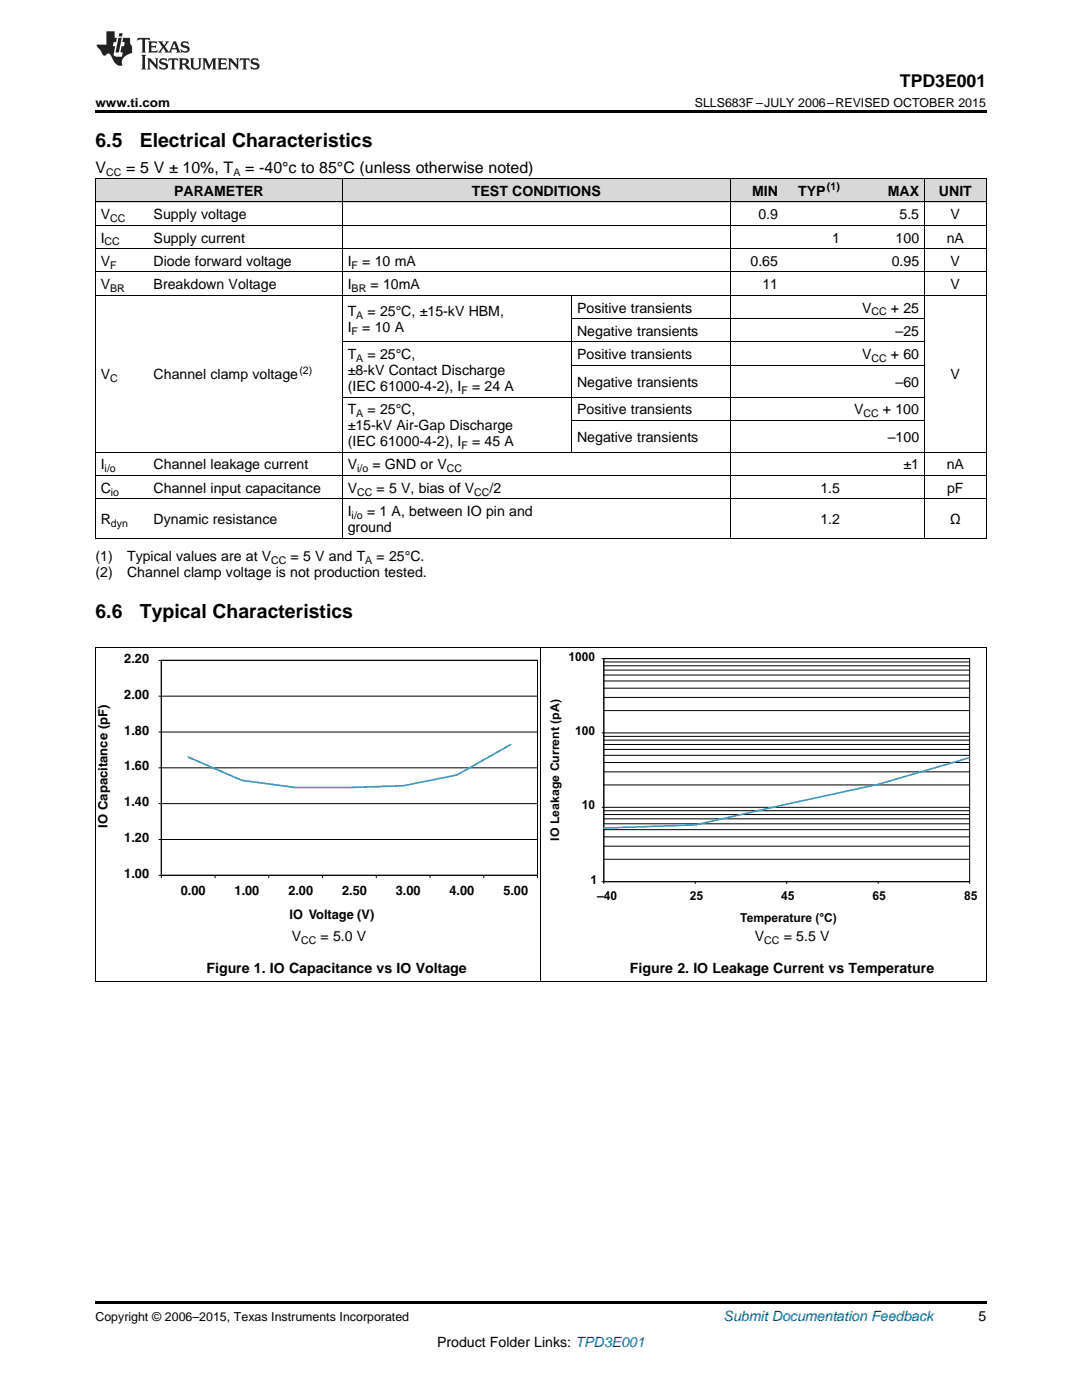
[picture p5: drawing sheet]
<svg xmlns="http://www.w3.org/2000/svg" width="216mm" height="279mm" viewBox="0 0 216 279" stroke-linecap="round" stroke-linejoin="round" font-family="sans-serif">
<defs><g id="words">
<g font-size="3.9">
<text x="19" y="29.3">6.5</text>
<text x="27.9" y="29.3">Electrical Characteristics</text>
<text x="19" y="123.3">6.6</text>
<text x="27.9" y="123.3">Typical Characteristics</text>
</g>
<text font-size="3.5" x="179.6" y="17.3">TPD3E001</text>
<g font-size="3.2">
<text x="19" y="34.4">V</text>
<text x="25.2" y="34.4">= 5 V ± 10%, T</text>
<text x="48.9" y="34.4">= -40°c to 85°C (unless otherwise noted)</text>
</g>
<g font-size="2.8">
<text x="34.7" y="39.1">PARAMETER</text>
<text x="94.2" y="39.1">TEST CONDITIONS</text>
<text x="150.1" y="39.1">MIN</text>
<text x="159.3" y="39.1">TYP</text>
<text x="177.2" y="39.1">MAX</text>
<text x="187.4" y="39.1">UNIT</text>
<text x="20.1" y="43.7">V</text>
<text x="30.7" y="43.7">Supply voltage</text>
<text x="151.3" y="43.7">0.9</text>
<text x="179.5" y="43.7">5.5</text>
<text x="189.7" y="43.7">V</text>
<text x="20.1" y="48.4">I</text>
<text x="20.1" y="53.1">V</text>
<text x="30.7" y="48.4">Supply current</text>
<text x="30.7" y="53.1">Diode forward voltage</text>
<text x="69.4" y="53.1">I</text>
<text x="72.3" y="53.1">= 10 mA</text>
<text x="149.8" y="53.1">0.65</text>
<text x="166" y="48.4">1</text>
<text x="177.9" y="53.1">0.95</text>
<text x="178.7" y="48.4">100</text>
<text x="188.9" y="48.4">nA</text>
<text x="189.7" y="53.1">V</text>
<text x="20.1" y="57.7">V</text>
<text x="30.7" y="57.7">Breakdown Voltage</text>
<text x="69.4" y="57.7">I</text>
<text x="73.9" y="57.7">= 10mA</text>
<text x="152.1" y="57.7">11</text>
<text x="189.7" y="57.7">V</text>
<text x="69.4" y="63.1">T</text>
<text x="73.3" y="63.1">= 25°C, ±15-kV HBM,</text>
<text x="115.1" y="62.4">Positive transients</text>
<text x="172" y="62.4">V</text>
<text x="177.8" y="62.4">+ 25</text>
<text x="69.4" y="66.3">I</text>
<text x="69.4" y="71.7">T</text>
<text x="72.3" y="66.3">= 10 A</text>
<text x="73.3" y="71.7">= 25°C,</text>
<text x="115.1" y="67">Negative transients</text>
<text x="115.1" y="71.7">Positive transients</text>
<text x="172" y="71.7">V</text>
<text x="177.8" y="71.7">+ 60</text>
<text x="178.7" y="67">–25</text>
<text x="20.1" y="75.7">V</text>
<text x="30.7" y="75.7">Channel clamp voltage</text>
<text x="69.4" y="74.9">±8-kV Contact Discharge</text>
<text x="115.1" y="77.2">Negative transients</text>
<text x="178.7" y="77.2">–60</text>
<text x="189.7" y="75.7">V</text>
<text x="69.4" y="78">(IEC 61000-4-2), I</text>
<text x="69.4" y="82.7">T</text>
<text x="73.3" y="82.7">= 25°C,</text>
<text x="94.2" y="78">= 24 A</text>
<text x="115.1" y="82.7">Positive transients</text>
<text x="170.4" y="82.7">V</text>
<text x="176.2" y="82.7">+ 100</text>
<text x="69.4" y="85.9">±15-kV Air-Gap Discharge</text>
<text x="69.4" y="89">(IEC 61000-4-2), I</text>
<text x="94.2" y="89">= 45 A</text>
<text x="115.1" y="88.2">Negative transients</text>
<text x="177.2" y="88.2">–100</text>
<text x="20.1" y="93.7">I</text>
<text x="30.7" y="93.7">Channel leakage current</text>
<text x="69.4" y="93.7">V</text>
<text x="74.3" y="93.7">= GND or V</text>
<text x="180.3" y="93.7">±1</text>
<text x="188.9" y="93.7">nA</text>
<text x="20.1" y="98.4">C</text>
<text x="30.7" y="98.4">Channel input capacitance</text>
<text x="69.4" y="98.4">V</text>
<text x="75.1" y="98.4">= 5 V, bias of V</text>
<text x="97.7" y="98.4">/2</text>
<text x="163.7" y="98.4">1.5</text>
<text x="189" y="98.4">pF</text>
<text x="20.1" y="104.6">R</text>
<text x="30.7" y="104.6">Dynamic resistance</text>
<text x="69.4" y="103">I</text>
<text x="69.4" y="106.2">ground</text>
<text x="73.2" y="103">= 1 A, between IO pin and</text>
<text x="163.7" y="104.6">1.2</text>
<text x="189.6" y="104.6">Ω</text>
<text x="19" y="112">(1)</text>
<text x="25.4" y="112">Typical values are at V</text>
<text x="58" y="112">= 5 V and T</text>
<text x="75.1" y="112">= 25°C.</text>
<text x="19" y="115.2">(2)</text>
<text x="25.4" y="115.2">Channel clamp voltage is not production tested.</text>
<text x="58.2" y="187.8">V</text>
<text x="64" y="187.8">= 5.0 V</text>
<text x="150.6" y="187.9">V</text>
<text x="156.4" y="187.9">= 5.5 V</text>
<text x="41.2" y="194.1">Figure 1. IO Capacitance vs IO Voltage</text>
<text x="125.7" y="194.2">Figure 2. IO Leakage Current vs Temperature</text>
<text x="195.3" y="263.6">5</text>
<text x="87.2" y="268.9">Product Folder Links: TPD3E001</text>
</g>
<text font-size="2.8" fill="#0000c8" x="144.4" y="263.6">Submit Documentation Feedback</text>
<g font-size="2.6" fill="#010202">
<text x="24.8" y="132.3">2.20</text>
<text x="24.8" y="139.4">2.00</text>
<text x="24.8" y="146.6">1.80</text>
<text x="24.8" y="153.7">1.60</text>
<text x="24.8" y="160.9">1.40</text>
<text x="24.8" y="168">1.20</text>
<text x="24.8" y="175.2">1.00</text>
<text x="36.1" y="178.7">0.00</text>
<text x="46.8" y="178.7">1.00</text>
<text x="57.5" y="178.7">2.00</text>
<text x="68.3" y="178.7">2.50</text>
<text x="79" y="178.7">3.00</text>
<text x="89.7" y="178.7">4.00</text>
<text x="100.4" y="178.7">5.00</text>
<text x="57.8" y="183.4">IO Voltage (V)</text>
</g>
<g font-size="2.5">
<text x="19" y="21.4">www.ti.com</text>
<text x="138.6" y="21.4">SLLS683F –JULY 2006–REVISED OCTOBER 2015</text>
<text x="19" y="263.6">Copyright © 2006–2015, Texas Instruments Incorporated</text>
</g>
<g font-size="2.5" fill="#010202">
<text x="113.5" y="131.8">1000</text>
<text x="114.8" y="146.7">100</text>
<text x="116.1" y="161.5">10</text>
<text x="21.4" y="165.2" transform="rotate(-90 21.4 165.2)">IO Capacitance (pF)</text>
<text x="117.8" y="176.3">1</text>
<text x="119.2" y="179.7">–40</text>
<text x="137.6" y="179.7">25</text>
<text x="155.9" y="179.7">45</text>
<text x="174.1" y="179.7">65</text>
<text x="192.4" y="179.7">85</text>
<text x="147.7" y="184">Temperature (°C)</text>
</g>
<text font-size="2.4" fill="#010202" x="111.6" y="167.7" transform="rotate(-90 111.6 167.7)">IO Leakage Current (pA)</text>
<g font-size="2.1">
<text x="21.2" y="35.1">CC</text>
<text x="46.6" y="35.1">A</text>
<text x="165" y="38">(1)</text>
<text x="22" y="44.3">CC</text>
<text x="20.9" y="49">CC</text>
<text x="22" y="53.6">F</text>
<text x="70.2" y="53.6">F</text>
<text x="22" y="58.3">BR</text>
<text x="70.2" y="58.3">BR</text>
<text x="71.1" y="63.7">A</text>
<text x="173.9" y="62.9">CC</text>
<text x="70.2" y="66.9">F</text>
<text x="22" y="76.3">C</text>
<text x="59.7" y="74.6">(2)</text>
<text x="71.1" y="72.2">A</text>
<text x="173.9" y="72.2">CC</text>
<text x="71.1" y="83.3">A</text>
<text x="92.1" y="78.6">F</text>
<text x="172.3" y="83.3">CC</text>
<text x="92.1" y="89.6">F</text>
<text x="20.9" y="94.3">i/o</text>
<text x="71.3" y="94.3">i/o</text>
<text x="89.1" y="94.3">CC</text>
<text x="22.1" y="98.9">io</text>
<text x="71.3" y="98.9">CC</text>
<text x="94.6" y="98.9">CC</text>
<text x="22.1" y="105.2">dyn</text>
<text x="70.2" y="103.6">i/o</text>
<text x="54.1" y="112.6">CC</text>
<text x="72.9" y="112.6">A</text>
<text x="60.1" y="188.3">CC</text>
<text x="152.5" y="188.4">CC</text>
</g>
</g></defs>
<g fill="#d8d8d8">
<path d="M19 35.7h10.6v4.7h-10.6z"/>
<path d="M29.6 35.7h38.7v4.7h-38.7z"/>
<path d="M68.3 35.7h45.8v4.7h-45.8z"/>
<path d="M114.1 35.7h31.7v4.7h-31.7z"/>
<path d="M145.8 35.7h10.6v4.7h-10.6z"/>
<path d="M156.4 35.7h12.3v4.7h-12.3z"/>
<path d="M168.7 35.7h15.8v4.7h-15.8z"/>
<path d="M184.5 35.7h12.3v4.7h-12.3z"/>
</g>
<path d="M19 195.9l.2 .1zM196.7 195.9l.1 .1zM19 259.7h177.8v.5h-177.8z" fill="#000"/>
<path d="M19.1 129.3v66.7M107.9 129.3v66.7M196.8 129.3v66.7M19 195.9h177.8" fill="none" stroke="#000" stroke-width=".2"/>
<path d="M120.5 131.4h73v44.6h-73z" fill-rule="evenodd" fill="#fff"/>
<g fill="none" stroke="#010202" stroke-width=".2">
<path d="M120.1 131.4h73.4M120.5 131.4h73v44.6h-73zM120.5 139.2h73M120.5 137.3h73M120.5 135.9h73M120.5 134.7h73M120.5 133.7h73M120.5 132.9h73M120.5 132.1h73M120.5 131.4v44.9M120.1 146.3h73.4M120.5 156.6h73"/>
<path d="M120.5 154h73M120.5 152.2h73M120.5 150.7h73M120.5 149.6h73M120.5 148.6h73M120.5 147.7h73M120.5 147h73M120.5 141.8h73M120.1 161.1h73.4M120.1 176h73.4v.3M120.5 171.5h73M120.5 168.9h73"/>
<path d="M120.5 167h73M120.5 165.6h73M120.5 164.4h73M120.5 163.4h73M120.5 162.6h73M120.5 161.8h73M138.7 176v.3M157 176v.3M175.2 176v.3"/>
</g>
<path d="M193.5 151.2l-18.3 5.3-36.5 8.1-18.2 .7" fill="none" stroke="#00aeef" stroke-width=".31"/>
<path d="M32.2 131.8h75.1v42.9h-75.1z" fill-rule="evenodd" fill="#fff"/>
<g fill="none" stroke="#010202" stroke-width=".2">
<path d="M31.7 138.9h75.6M31.7 131.8h75.6M32.2 131.8h75.1v42.9h-75.1zM32.2 131.8v43.4M31.7 153.2h75.6M31.7 146.1h75.6M31.7 167.5h75.6M31.7 160.4h75.6M31.7 174.7h75.6v.5M42.9 174.7v.5M53.6 174.7v.5M64.4 174.7v.5"/>
<path d="M75.1 174.7v.5M85.8 174.7v.5M96.5 174.7v.5"/>
</g>
<path d="M101.9 148.6l-10.7 6.1-10.8 2.1-10.7 .4h-10.7l-10.7-1.5-10.8-4.6" fill="none" stroke="#00aeef" stroke-width=".33"/>
<g fill="none" stroke="#000" stroke-width=".2">
<path d="M19 35.6h177.8M19.1 35.7v71.8M68.3 35.7v71.8M145.7 35.7v71.8M184.4 35.7v71.8M196.8 35.7v71.8M19 58.9h177.8M19 54.3h177.8M19 49.6h177.8M19 45h177.8M19 40.3h177.8M114 58.9v31.4"/>
<path d="M68.3 79.3h116.2M68.3 68.2h116.2M114.1 72.9h70.4M114.1 63.6h70.4M19 99.6h177.8M19 94.9h177.8M19 90.3h177.8M114.1 83.9h70.4M19 107.4h177.8M19 129.2h177.8"/>
</g>
<path d="M19 22h177.8v.5h-177.8zM19 107.4l.2 .1zM68.2 107.4l.1 .1zM114 107.4l.1 .1zM145.7 107.4l.1 .1zM156.2 107.4l.2 .1zM168.6 107.4l.1 .1zM184.4 107.4l.1 .1zM196.7 107.4l.1 .1z" fill="#000"/>
<g fill="#231f20">
<path d="M27.5 7.6l-.1 .5 .4-.2h.6v.1v2.1l-.2 .4h1l-.3-.4v-2.1l.1-.1h.5l.5 .2-.2-.5zM29.5 8.3l.2 .3v1.5l-.2 .4h1.8l.2-.6a1.04 1.04 0 0 1-1.3 .2v-.7h.6l.3 .2v-.6l-.3 .2h-.6v-.6l.8-.1 .4 .3-.2-.5zM31.5 8.3l.9 1.1-.9 1.1h.8l-.2-.2 .5-.7 .4 .7-.2 .2h1.5l-.1-.2 .1-.4h.9l.1 .4-.2 .2h1l-.3-.3-.7-1.9h-.5l-.9 2-.8-1 .9-1h-.8l.1 .3-.3 .5-.4-.6 .2-.2zM34.7 8.6l.4 1h-.7zM36.3 8.4a.63 .63 0 0 0-.2 .7 .63 .63 0 0 0 .6 .4l.6 .2 .1 .2a.75 .75 0 0 1-.7 .4 .75 .75 0 0 1-.6-.5l.1 .7 .1-.1a1.11 1.11 0 0 0 1.5-.6 1.13 1.13 0 0 0-1.2-.8l-.1-.4a1.04 1.04 0 0 1 1.2 .2l-.2-.5-.1 .1-.5-.2zM28.2 10.9l.2 .4v2.2l-.2 .4h1l-.3-.4v-2.2l.3-.4zM29.3 11.6l.3 .4v1.5l-.3 .4h.8l-.2-.4v-1.3l1.5 1.7v-1.9l.2-.4h-.7l.2 .4v.9l-1.1-1.3zM32 11.8a.62 .62 0 0 0-.2 .7 .62 .62 0 0 0 .6 .4l.6 .1 .1 .3a.76 .76 0 0 1-.7 .3 .76 .76 0 0 1-.6-.4l.1 .7 .1-.1a1.11 1.11 0 0 0 1.5-.6 1.13 1.13 0 0 0-1.2-.8l-.1-.4a1.04 1.04 0 0 1 1.2 .2l-.2-.6-.1 .1-.5-.1zM33.7 11.6l-.2 .6a.61 .61 0 0 1 .8-.3v1.6l-.2 .4h.9l-.2-.4v-1.6a.63 .63 0 0 1 .8 .3l-.2-.6zM35.6 11.6l.3 .4v1.5l-.3 .4h1l-.2-.2v-.8l.5 .2a.76 .76 0 0 0 1.2 .7l-1-1a.58 .58 0 0 0 .6-.5 .58 .58 0 0 0-.5-.6zM36.4 11.9h.1a.45 .45 0 0 1 .5 .1 .45 .45 0 0 1 .1 .5l-.7 .2zM37.9 11.6l.2 .2a2.17 2.17 0 0 0 .3 1.9 .99 .99 0 0 0 1.6-.6v-1.1l.2-.4h-.7l.2 .2a1.92 1.92 0 0 1-.2 1.8 .6 .6 0 0 1-.9-.5v-1.1l.2-.4zM40.4 11.6l.2 .4v1.5l-.2 .4h.7l-.2-.4v-1.4l.8 1.8 .8-1.8v1.4l-.2 .4h.9l-.2-.4v-1.5l.2-.4h-.8l-.6 1.5-.6-1.5zM43.4 11.6l.2 .4v1.5l-.2 .4h1.8l.2-.6a1.04 1.04 0 0 1-1.3 .1v-.6h.5l.4 .2v-.6l-.4 .2h-.5v-.7h.8l.3 .3-.1-.6zM45.5 11.6l.2 .4v1.5l-.2 .4h.7l-.2-.4v-1.3l1.5 1.7v-1.9l.2-.4h-.7l.2 .4v.9l-1.1-1.3zM47.9 11.6l-.1 .6a.61 .61 0 0 1 .8-.3v1.6l-.3 .4h1l-.3-.4 .1-1.6a.63 .63 0 0 1 .7 .3l-.1-.6zM50.2 11.8a.62 .62 0 0 0-.2 .7 .62 .62 0 0 0 .6 .4l.6 .1 .2 .3a.76 .76 0 0 1-.8 .3 .76 .76 0 0 1-.6-.4l.1 .7 .2-.1a1.11 1.11 0 0 0 1.5-.6 1.13 1.13 0 0 0-1.3-.8l-.1-.4a1.04 1.04 0 0 1 1.2 .2l-.1-.6-.2 .1-.5-.1z"/>
<path d="M21.2 6.3v2.6h-1.9l.1 .4 .7 .9a.91 .91 0 0 0 1 .8 .56 .56 0 0 1 .5-.3 .56 .56 0 0 1 .5 .3l.4 .8a1.53 1.53 0 0 0 1.9 1.2 1.54 1.54 0 0 1 1-2.1l.9-.3v-1.4a1.52 1.52 0 0 1-.3-1.6h-1.4l-.2 .8h.5l-.2 .8h-.4l-.2 1v.2l.4 .1-.2 .8a1.93 1.93 0 0 1-1.6-.3l.3-1.8h-.5l.2-.8h.4l.2-.8h-.4v-1.3zM23.6 7.6l-.6 2.9h.7l.6-2.9zM23.8 6.6l-.1 .7h.6l.2-.7z"/>
</g>
<use href="#words"/>
</svg>
